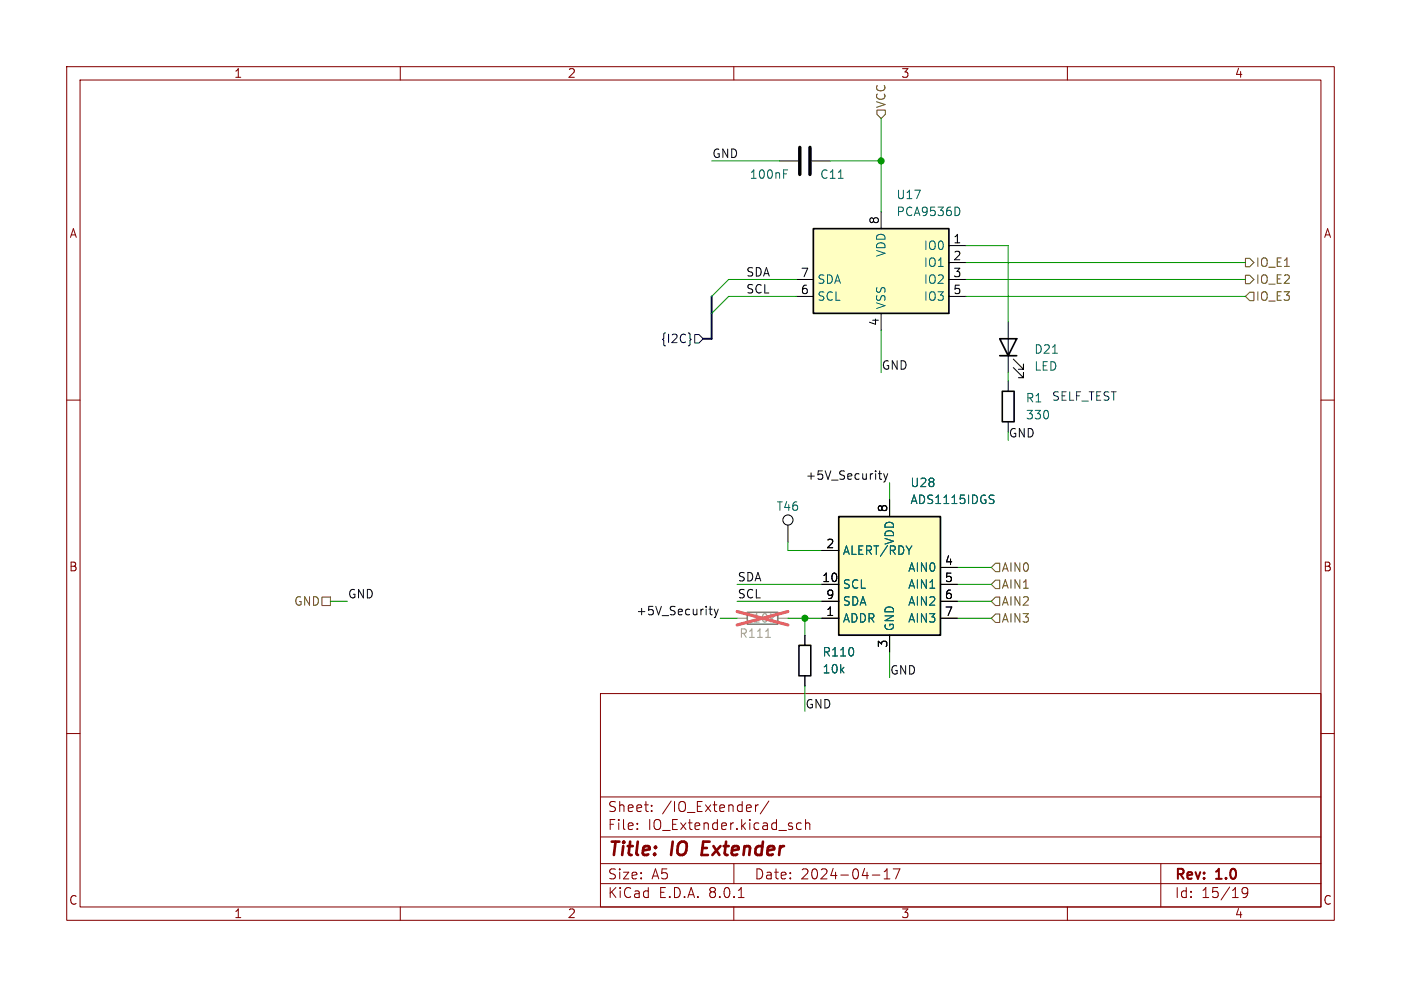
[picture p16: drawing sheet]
<svg xmlns="http://www.w3.org/2000/svg" width="210mm" height="148mm" viewBox="0 0 210 148" stroke-linecap="round" stroke-linejoin="round" font-family="sans-serif">
<defs><g id="words">
<g font-size="2.8" fill="#840000">
<text x="91" y="128.9">Title:</text>
<text x="100.7" y="128.9">IO</text>
<text x="106" y="128.9">Extender</text>
</g>
<g font-size="2.1" fill="#840000">
<text x="91" y="124.7">File:</text>
<text x="91" y="122">Sheet:</text>
<text x="97.1" y="124.7">IO_Extender.kicad_sch</text>
<text x="99.2" y="122">/IO_Extender/</text>
<text x="91" y="134.9">KiCad</text>
<text x="91" y="132.1">Size:</text>
<text x="97.7" y="132.1">A5</text>
<text x="98.7" y="134.9">E.D.A.</text>
<text x="106.3" y="134.9">8.0.1</text>
<text x="113" y="132.1">Date:</text>
<text x="120" y="132.1">2024-04-17</text>
<text x="176" y="132.3">Rev:</text>
<text x="176" y="134.9">Id:</text>
<text x="180.1" y="134.9">15/19</text>
<text x="182.4" y="132.3">1.0</text>
</g>
<g font-size="1.8" fill="#840000">
<text x="35" y="11.9">1</text>
<text x="85" y="11.9">2</text>
<text x="135" y="11.9">3</text>
<text x="185" y="11.9">4</text>
<text x="10.3" y="35.9">A</text>
<text x="198.4" y="35.9">A</text>
<text x="10.3" y="85.9">B</text>
<text x="198.3" y="85.9">B</text>
<text x="10.3" y="135.9">C</text>
<text x="35" y="137.9">1</text>
<text x="85" y="137.9">2</text>
<text x="135" y="137.9">3</text>
<text x="185" y="137.9">4</text>
<text x="198.3" y="135.9">C</text>
</g>
<g font-size="1.8" fill="#725600">
<text x="132.9" y="16.3" transform="rotate(-90 132.9 16.3)">VCC</text>
<text x="188.2" y="40.2">IO_E1</text>
<text x="188.2" y="45.3">IO_E3</text>
<text x="188.2" y="42.8">IO_E2</text>
<text x="150.1" y="88.5">AIN1</text>
<text x="150.1" y="86">AIN0</text>
<text x="44" y="91">GND</text>
<text x="150.1" y="93.6">AIN3</text>
<text x="150.1" y="91">AIN2</text>
</g>
<g font-size="1.8" fill="#0f0f0f">
<text x="106.7" y="23.8">GND</text>
<text x="111.8" y="41.6">SDA</text>
<text x="111.8" y="44.1">SCL</text>
<text x="132.1" y="55.5">GND</text>
<text x="120.7" y="72">+5V_Security</text>
<text x="52.1" y="89.8">GND</text>
<text x="110.5" y="89.8">SCL</text>
<text x="110.5" y="87.3">SDA</text>
<text x="95.3" y="92.4">+5V_Security</text>
<text x="133.3" y="101.3">GND</text>
<text x="120.6" y="106.3">GND</text>
</g>
<g font-size="1.8" fill="#006464">
<text x="112.3" y="27">100nF</text>
<text x="122.8" y="27">C11</text>
<text x="134.3" y="30.1">U17</text>
<text x="134.3" y="32.6">PCA9536D</text>
<text x="132.9" y="38.6" transform="rotate(-90 132.9 38.6)">VDD</text>
<text x="138.4" y="37.7">IO0</text>
<text x="138.4" y="40.2">IO1</text>
<text x="122.4" y="45.3">SCL</text>
<text x="122.4" y="42.8">SDA</text>
<text x="132.9" y="46.5" transform="rotate(-90 132.9 46.5)">VSS</text>
<text x="138.4" y="42.8">IO2</text>
<text x="138.4" y="45.3">IO3</text>
<text x="154.9" y="53.3">D21</text>
<text x="154.9" y="55.8">LED</text>
<text x="153.7" y="60.6">R1</text>
<text x="153.7" y="63.1">330</text>
<text x="116.3" y="76.8">T46</text>
<text x="136.4" y="73.3">U28</text>
<text x="136.4" y="75.8">ADS1115IDGS</text>
<text x="126.2" y="83.4">ALERT/RDY</text>
<text x="134.2" y="81.8" transform="rotate(-90 134.2 81.8)">VDD</text>
<text x="126.2" y="88.5">SCL</text>
<text x="136" y="86">AIN0</text>
<text x="136" y="88.5">AIN1</text>
<text x="126.2" y="93.6">ADDR</text>
<text x="126.2" y="91">SDA</text>
<text x="134.2" y="94.7" transform="rotate(-90 134.2 94.7)">GND</text>
<text x="136" y="91">AIN2</text>
<text x="136" y="93.6">AIN3</text>
<text x="123.2" y="98.7">R110</text>
<text x="123.2" y="101.2">10k</text>
</g>
<g font-size="1.8">
<text x="131.8" y="33.7" transform="rotate(-90 131.8 33.7)">8</text>
<text x="119.9" y="41.7">7</text>
<text x="142.8" y="36.6">1</text>
<text x="142.8" y="39.1">2</text>
<text x="142.8" y="41.7">3</text>
<text x="119.9" y="44.2">6</text>
<text x="142.8" y="44.2">5</text>
<text x="131.8" y="49" transform="rotate(-90 131.8 49)">4</text>
<text x="133.1" y="76.9" transform="rotate(-90 133.1 76.9)">8</text>
<text x="123.8" y="82.3">2</text>
<text x="123.1" y="87.4">10</text>
<text x="123.8" y="89.9">9</text>
<text x="141.5" y="84.8">4</text>
<text x="141.5" y="87.4">5</text>
<text x="141.5" y="89.9">6</text>
<text x="123.8" y="92.5">1</text>
<text x="141.5" y="92.5">7</text>
<text x="133.1" y="97.2" transform="rotate(-90 133.1 97.2)">3</text>
</g>
<text font-size="1.8" fill="#000084" x="99" y="51.7">{I2C}</text>
<text font-size="1.8" fill="#009600" x="151.1" y="65.7">GND</text>
<text font-size="1.8" fill="#0000c2" x="157.6" y="60.3">SELF_TEST</text>
<g font-size="1.8" fill="#989898">
<text x="110.7" y="95.9">R111</text>
<text x="112.7" y="93.6">10k</text>
</g>
</g></defs>
<g fill="none" stroke="#840000" stroke-width=".15">
<path d="M10 10h190v128h-190zM12 12h186v124h-186zM60 10v2M110 10v2M160 10v2M10 60h2M198 60h2M10 110h2M90 104h108v32h-108zM90 119.5h108M198 110h2M60 136v2"/>
<path d="M90 132.5h108M90 129.5h108M90 125.5h108M95.5 124.2v.2M95.5 123.5v.1M97.7 121.5v.2M97.7 120.8v.1M110 136v2M110 129.5v3M110.7 134.6h.8M113.2 120.7v1M113.7 120.7l-.3 .1-.2 .2"/>
<path d="M115.2 120.1l-1.2 1.9M120.1 123.5l-.4-.1-.3 .3v.4l.1 .2h.6M120.8 123.5a.37 .37 0 0 1 .6 .1v.8M120.8 122.9v1.5M130.8 131.2h1.1M132.5 131.8h.9M132.5 130.7l.5-.4v1.5M133.9 130.3h1l-.6 1.5M160 136v2M174 129.5v6.5M187 133.7l-.2 .3-.5-.1-.1-.2v-.3l.1-.2 .5-.1 .2 .1a.99 .99 0 0 1-.4 1.4h-.3"/>
</g>
<path d="M105.4 126.2l-.2 2h.9" fill="none" stroke="#840000" stroke-width=".4"/>
<g fill="none" stroke="#000" stroke-width=".15">
<path d="M118.1 78.7v2.6"/>
<circle cx="118.1" cy="78" r=".76"/>
</g>
<path d="M125.7 77.5h15.3v17.8h-15.3z" fill="#ffffc2"/>
<path d="M149.9 50.8h2.5l-1.3 2.5zM149.9 53.3h2.5M125.7 77.5h15.3v17.8h-15.3z" fill="none" stroke="#000" stroke-width=".25"/>
<g fill="none" stroke="#000" stroke-width=".15">
<path d="M116.8 24.1h2.8M121.7 24.1h2.8M151.1 48.3v7.6M151.1 57.2v1.5M151.9 55.1l1.5 1.5v-.7v.7h-.7M151.9 53.8l1.5 1.6v-.8v.8h-.7M133.3 74.9v2.6M151.1 63.3v1.5M120.6 95.3v1.5M123.2 92.7h2.5M123.2 87.6h2.5M123.2 82.6h2.5"/>
<path d="M123.2 90.2h2.5M133.3 95.3v2.5M141 92.7h2.5M141 87.6h2.5M141 85.1h2.5M141 90.2h2.5M120.6 101.4v1.5"/>
</g>
<path d="M117.5 26.1h.4M117.5 25.5h.6M125.7 26.7h.7M157.8 53h.7M148.5 74.2l.5 .1M148.8 74.9l.2 .2-.1 .3-.1 .1" fill="none" stroke="#006464" stroke-width=".15"/>
<path d="M112 91.8h4.6v1.8h-4.6z" fill="none" stroke="#808080" stroke-width=".24"/>
<path d="M110.5 92.7h1.5M116.6 92.7h1.5" fill="none" stroke="#808080" stroke-width=".15"/>
<path d="M114.8 95.6h.7" fill="none" stroke="#989898" stroke-width=".15"/>
<path d="M110.5 91.7l7.6 2M118.1 91.7l-7.6 2" fill="none" stroke="#e65255" stroke-width=".46"/>
<path d="M150.2 58.7h1.8v4.5h-1.8zM119.8 96.8h1.7v4.5h-1.7z" fill="none" stroke="#000" stroke-width=".24"/>
<path d="M119.9 22.1v4.1M121.4 22.1v4.1" fill="none" stroke="#000" stroke-width=".51"/>
<path d="M121.9 34.3h20.3v12.7h-20.3z" fill="#ffffc2"/>
<path d="M121.9 34.3h20.3v12.7h-20.3z" fill="none" stroke="#000" stroke-width=".25"/>
<g fill="none" stroke="#000" stroke-width=".15">
<path d="M132.1 31.8v2.5M142.2 36.8h2.6M142.2 39.4h2.6M119.4 41.9h2.5M119.4 44.5h2.5M132.1 47v2.5M142.2 41.9h2.6M142.2 44.5h2.6M133.3 74.9v2.6M120.6 95.3v1.5M123.2 92.7h2.5M123.2 87.6h2.5"/>
<path d="M123.2 82.6h2.5M123.2 90.2h2.5M133.3 95.3v2.5M141 92.7h2.5M141 87.6h2.5M141 85.1h2.5M141 90.2h2.5M120.6 101.4v1.5"/>
</g>
<path d="M143.6 31.1l.3 .5-.1 .4-.2 .3M148.5 74.2l.5 .1M148.8 74.9l.2 .2-.1 .3-.1 .1" fill="none" stroke="#006464" stroke-width=".15"/>
<path d="M131.4 16.5h1.3v.6l-.6 .7-.7-.7zM186.7 38.7h.6l.7 .7-.7 .6h-.6zM186.7 44.5l.6-.7h.7v1.3h-.7zM186.7 41.3h.6l.7 .6-.7 .6h-.6zM48.3 89.5h1.2v1.3h-1.2zM149.2 92.1h.7v1.2h-.7l-.6-.6zM149.2 87h.7v1.3h-.7l-.6-.7zM149.2 89.5h.7v1.3h-.7l-.6-.6zM149.2 84.5h.7v1.2h-.7l-.6-.6z" fill="none" stroke="#725600" stroke-width=".15"/>
<path d="M103.4 50.7l.2 .2-.2 .2M104.1 50.2h.7l.6 .6-.6 .6h-.7z" fill="none" stroke="#000084" stroke-width=".15"/>
<path d="M131.7 71h.5M131.9 70.6v1.1l.3 .2M132.5 71l.3 .9M132.8 71.9l-.2 .3-.1 .1M133.1 71l-.3 .9M106.3 91.4h.5M106.5 90.9v1.1l.3 .2M107.1 91.4l.3 .8M107.4 92.2l-.2 .3-.1 .1M107.7 91.4l-.3 .8" fill="none" stroke="#0f0f0f" stroke-width=".15"/>
<path d="M106.7 44.5v6.3h-1.3" fill="none" stroke="#000084" stroke-width=".3"/>
<g fill="none" stroke="#009600" stroke-width=".15">
<path d="M132.1 17.8v14M106.7 24.1h10.1M124.5 24.1h7.6M144.8 39.4h41.9M144.8 36.8h6.3v11.5M119.4 44.5h-10.2l-2.5 2.5M119.4 41.9h-10.2l-2.5 2.6M132.1 49.5v6.4M144.8 44.5h41.9M144.8 41.9h41.9M151.1 55.9v1.3M133.3 72.4v2.5"/>
<path d="M49.5 90.2h2.6M107.9 92.7h2.6M110.5 90.2h12.7M110.5 87.6h12.7M118.1 92.7h5.1M118.1 81.3v1.3h5.1M120.6 92.7v2.6M133.3 97.8v3.8M143.5 92.7h5.1M143.5 90.2h5.1M143.5 87.6h5.1M143.5 85.1h5.1"/>
<path d="M120.6 102.9v3.8"/>
</g>
<g fill="#009600" stroke="#009600" stroke-width=".15">
<circle cx="132.1" cy="24.1" r=".46"/>
<circle cx="120.6" cy="92.7" r=".46"/>
</g>
<use href="#words"/>
</svg>
